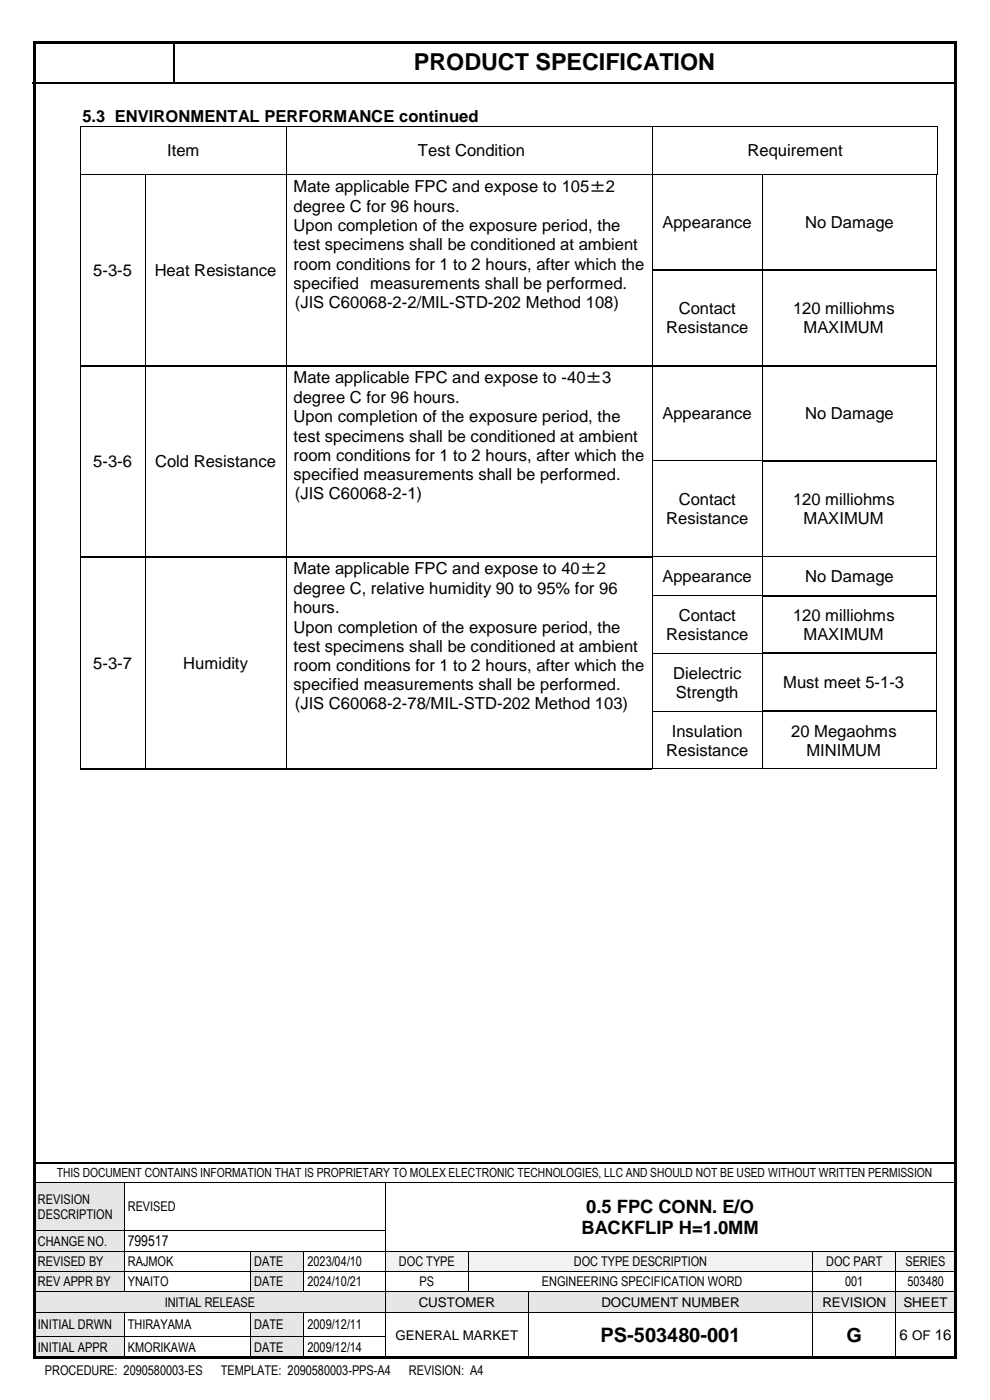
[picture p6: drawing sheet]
<svg xmlns="http://www.w3.org/2000/svg" width="210mm" height="297mm" viewBox="0 0 210 297" stroke-linecap="round" stroke-linejoin="round" font-family="sans-serif">
<defs><g id="words">
<text font-size="5" x="87.8" y="14.9">PRODUCT SPECIFICATION</text>
<g font-size="4.2">
<text x="127.4" y="284.7">PS-503480-001</text>
<text x="179.6" y="284.7">G</text>
</g>
<g font-size="3.9">
<text x="124.4" y="257.3">0.5 FPC CONN. E/O</text>
<text x="123.3" y="261.7">BACKFLIP H=1.0MM</text>
</g>
<g font-size="3.5">
<text x="17.5" y="25.9">5.3 ENVIRONMENTAL PERFORMANCE continued</text>
<text x="35.5" y="33.2">Item</text>
<text x="88.7" y="33.2">Test Condition</text>
<text x="158.6" y="33.2">Requirement</text>
<text x="62.3" y="40.7">Mate applicable FPC and expose to 105±2</text>
<text x="62.3" y="45">degree C for 96 hours.</text>
<text x="62.3" y="49.1">Upon completion of the exposure period, the</text>
<text x="62.3" y="53.1">test specimens shall be conditioned at ambient</text>
<text x="140.5" y="48.4">Appearance</text>
<text x="170.8" y="48.4">No Damage</text>
<text x="19.8" y="58.6">5-3-5</text>
<text x="32.8" y="58.6">Heat Resistance</text>
<text x="62.3" y="57.2">room conditions for 1 to 2 hours, after which the</text>
<text x="62.3" y="61.3">specified measurements shall be performed.</text>
<text x="62.5" y="65.3">(JIS C60068-2-2/MIL-STD-202 Method 108)</text>
<text x="141.3" y="70.7">Resistance</text>
<text x="144" y="66.6">Contact</text>
<text x="168.2" y="66.6">120 milliohms</text>
<text x="170.5" y="70.7">MAXIMUM</text>
<text x="62.3" y="81.2">Mate applicable FPC and expose to -40±3</text>
<text x="62.3" y="85.6">degree C for 96 hours.</text>
<text x="62.3" y="89.6">Upon completion of the exposure period, the</text>
<text x="140.5" y="88.9">Appearance</text>
<text x="170.8" y="88.9">No Damage</text>
<text x="62.3" y="93.7">test specimens shall be conditioned at ambient</text>
<text x="19.8" y="99.1">5-3-6</text>
<text x="32.9" y="99.1">Cold Resistance</text>
<text x="62.3" y="97.7">room conditions for 1 to 2 hours, after which the</text>
<text x="62.3" y="101.8">specified measurements shall be performed.</text>
<text x="62.5" y="105.9">(JIS C60068-2-1)</text>
<text x="144" y="107.2">Contact</text>
<text x="168.2" y="107.2">120 milliohms</text>
<text x="141.3" y="111.3">Resistance</text>
<text x="170.5" y="111.3">MAXIMUM</text>
<text x="62.3" y="121.8">Mate applicable FPC and expose to 40±2</text>
<text x="140.5" y="123.5">Appearance</text>
<text x="170.8" y="123.5">No Damage</text>
<text x="62.3" y="126.1">degree C, relative humidity 90 to 95% for 96</text>
<text x="62.3" y="130.2">hours.</text>
<text x="144" y="131.8">Contact</text>
<text x="168.2" y="131.8">120 milliohms</text>
<text x="62.3" y="134.2">Upon completion of the exposure period, the</text>
<text x="141.3" y="135.8">Resistance</text>
<text x="170.5" y="135.8">MAXIMUM</text>
<text x="19.8" y="141.9">5-3-7</text>
<text x="38.9" y="141.9">Humidity</text>
<text x="62.3" y="138.3">test specimens shall be conditioned at ambient</text>
<text x="62.3" y="142.3">room conditions for 1 to 2 hours, after which the</text>
<text x="142.8" y="144">Dielectric</text>
<text x="62.3" y="146.4">specified measurements shall be performed.</text>
<text x="143.4" y="148.1">Strength</text>
<text x="166.2" y="146">Must meet 5-1-3</text>
<text x="62.5" y="150.4">(JIS C60068-2-78/MIL-STD-202 Method 103)</text>
<text x="141.3" y="160.3">Resistance</text>
<text x="142.5" y="156.3">Insulation</text>
<text x="167.8" y="156.3">20 Megaohms</text>
<text x="171.1" y="160.3">MINIMUM</text>
</g>
<g font-size="3.2">
<text x="27.1" y="264.4">799517</text>
<text x="190.8" y="284.4">6 OF 16</text>
</g>
<g font-size="2.8">
<text x="8" y="255.3">REVISION</text>
<text x="27.1" y="257">REVISED</text>
<text x="8" y="258.6">DESCRIPTION</text>
<text x="8" y="264.2">CHANGE NO.</text>
<text x="8" y="268.6">REVISED BY</text>
<text x="27.1" y="268.6">RAJMOK</text>
<text x="53.9" y="268.6">DATE</text>
<text x="65.2" y="268.6">2023/04/10</text>
<text x="84.6" y="268.6">DOC TYPE</text>
<text x="121.7" y="268.6">DOC TYPE DESCRIPTION</text>
<text x="175.3" y="268.6">DOC PART</text>
<text x="192.1" y="268.6">SERIES</text>
<text x="8" y="272.9">REV APPR BY</text>
<text x="27.1" y="272.9">YNAITO</text>
<text x="53.9" y="272.9">DATE</text>
<text x="65.2" y="272.9">2024/10/21</text>
<text x="89" y="272.9">PS</text>
<text x="114.9" y="272.9">ENGINEERING SPECIFICATION WORD</text>
<text x="179.3" y="272.9">001</text>
<text x="192.5" y="272.9">503480</text>
<text x="8" y="281.9">INITIAL DRWN</text>
<text x="27.1" y="281.9">THIRAYAMA</text>
<text x="34.9" y="277.2">INITIAL RELEASE</text>
<text x="53.9" y="281.9">DATE</text>
<text x="65.2" y="281.9">2009/12/11</text>
<text x="88.8" y="277.2">CUSTOMER</text>
<text x="127.6" y="277.2">DOCUMENT NUMBER</text>
<text x="174.4" y="277.2">REVISION</text>
<text x="191.6" y="277.2">SHEET</text>
<text x="8" y="286.7">INITIAL APPR</text>
<text x="27.1" y="286.7">KMORIKAWA</text>
<text x="53.9" y="286.7">DATE</text>
<text x="65.2" y="286.7">2009/12/14</text>
<text x="83.9" y="284.2">GENERAL MARKET</text>
<text x="9.5" y="291.8">PROCEDURE: 2090580003-ES</text>
<text x="46.8" y="291.8">TEMPLATE: 2090580003-PPS-A4</text>
<text x="86.8" y="291.8">REVISION: A4</text>
</g>
<text font-size="2.7" x="12" y="249.8">THIS DOCUMENT CONTAINS INFORMATION THAT IS PROPRIETARY TO MOLEX ELECTRONIC TECHNOLOGIES, LLC AND SHOULD NOT BE USED WITHOUT WRITTEN PERMISSION</text>
</g></defs>
<g fill="#000">
<path d="M36.7 8.9h.3v.2h-.3z" fill-rule="evenodd"/>
<path d="M36.7 17.4h.3v.3h-.3z" fill-rule="evenodd"/>
</g>
<path d="M6.9 17.6h29.8M36.9 9.1v8.3M37 17.6h165.8M7.3 246.7h195.3" fill="none" stroke="#000" stroke-width=".34"/>
<g fill="#e6e6e6">
<path d="M7.3 251h19v10h-19z" fill-rule="evenodd"/>
<path d="M8 252.8h17.6v3.2h-17.6z" fill-rule="evenodd"/>
<path d="M8 256h17.6v3.2h-17.6z" fill-rule="evenodd"/>
</g>
<path d="M7.3 250.9h19M26.4 251v10M26.5 250.9h55.2M81.8 251v10M81.9 250.9h120.7" fill="none" stroke="#000" stroke-width=".21"/>
<g fill="#000">
<path d="M26.3 250.9h.2v.1h-.2z" fill-rule="evenodd"/>
<path d="M81.7 250.9h.2v.1h-.2z" fill-rule="evenodd"/>
</g>
<g fill="#e6e6e6">
<path d="M7.3 261.2h19v4.1h-19z" fill-rule="evenodd"/>
<path d="M8 261.7h17.6v3.2h-17.6z" fill-rule="evenodd"/>
</g>
<path d="M7.3 261.1h19M26.4 261.2v4.1M26.5 261.1h55.2M81.8 261.2v4.1" fill="none" stroke="#000" stroke-width=".21"/>
<g fill="#000">
<path d="M26.3 261h.2v.2h-.2z" fill-rule="evenodd"/>
<path d="M81.7 261h.2v.2h-.2z" fill-rule="evenodd"/>
</g>
<g fill="#e6e6e6">
<path d="M7.3 265.5h19v4.2h-19z" fill-rule="evenodd"/>
<path d="M8 266h17.6v3.2h-17.6z" fill-rule="evenodd"/>
</g>
<g fill="#fff">
<path d="M26.5 265.5h26.6v4.2h-26.6z" fill-rule="evenodd"/>
<path d="M27.1 266h25.3v3.2h-25.3z" fill-rule="evenodd"/>
</g>
<g fill="#e6e6e6">
<path d="M53.3 265.5h11.1v4.2h-11.1z" fill-rule="evenodd"/>
<path d="M53.9 266h9.8v3.2h-9.8z" fill-rule="evenodd"/>
</g>
<g fill="#f2f2f2">
<path d="M81.8 265.5h17.5v4.2h-17.5z" fill-rule="evenodd"/>
<path d="M82.5 266h16.2v3.2h-16.2z" fill-rule="evenodd"/>
<path d="M99.5 265.5h72.8v4.2h-72.8z" fill-rule="evenodd"/>
<path d="M100.1 266h71.6v3.2h-71.6z" fill-rule="evenodd"/>
<path d="M172.5 265.5h17.5v4.2h-17.5z" fill-rule="evenodd"/>
<path d="M173.2 266h16.1v3.2h-16.1z" fill-rule="evenodd"/>
<path d="M190.2 265.5h12.4v4.2h-12.4z" fill-rule="evenodd"/>
<path d="M190.8 266h11v3.2h-11z" fill-rule="evenodd"/>
</g>
<g fill="none" stroke="#000" stroke-width=".21">
<path d="M7.3 265.4h19M26.4 265.5v4.2M26.5 265.4h26.6M53.2 265.5v4.2M53.3 265.4h11.1M64.5 265.5v4.2M64.6 265.4h17.1M81.8 265.5v4.2M81.9 265.4h17.4M99.4 265.5v4.2M99.5 265.4h72.9M172.5 265.5v4.2"/>
<path d="M172.5 265.4h17.5M190.1 265.5v4.2M190.2 265.4h12.5"/>
</g>
<g fill="#000">
<path d="M26.3 265.3h.2v.2h-.2z" fill-rule="evenodd"/>
<path d="M53.1 265.3h.2v.2h-.2z" fill-rule="evenodd"/>
<path d="M64.4 265.3h.2v.2h-.2z" fill-rule="evenodd"/>
<path d="M81.7 265.3h.2v.2h-.2z" fill-rule="evenodd"/>
<path d="M99.3 265.3h.2v.2h-.2z" fill-rule="evenodd"/>
<path d="M172.4 265.3h.1v.2h-.1z" fill-rule="evenodd"/>
<path d="M190 265.3h.2v.2h-.2z" fill-rule="evenodd"/>
</g>
<g fill="#e6e6e6">
<path d="M7.3 269.8h19v4.2h-19z" fill-rule="evenodd"/>
<path d="M8 270.3h17.6v3.2h-17.6z" fill-rule="evenodd"/>
</g>
<g fill="#fff">
<path d="M26.5 269.8h26.6v4.2h-26.6z" fill-rule="evenodd"/>
<path d="M27.1 270.3h25.3v3.2h-25.3z" fill-rule="evenodd"/>
</g>
<g fill="#e6e6e6">
<path d="M53.3 269.8h11.1v4.2h-11.1z" fill-rule="evenodd"/>
<path d="M53.9 270.3h9.8v3.2h-9.8z" fill-rule="evenodd"/>
</g>
<g fill="#fff">
<path d="M64.6 269.8h17.1v4.2h-17.1z" fill-rule="evenodd"/>
<path d="M65.2 270.3h15.8v3.2h-15.8z" fill-rule="evenodd"/>
</g>
<g fill="none" stroke="#000" stroke-width=".21">
<path d="M7.3 269.7h19M26.4 269.8v4.2M26.5 269.7h26.6M53.2 269.8v4.2M53.3 269.7h11.1M64.5 269.8v4.2M64.6 269.7h17.1M81.8 269.8v4.2M81.9 269.7h17.4M99.4 269.8v4.2M99.5 269.7h72.9M172.5 269.8v4.2"/>
<path d="M172.5 269.7h17.5M190.1 269.8v4.2M190.2 269.7h12.5"/>
</g>
<g fill="#000">
<path d="M26.3 269.7h.2v.1h-.2z" fill-rule="evenodd"/>
<path d="M53.1 269.7h.2v.1h-.2z" fill-rule="evenodd"/>
<path d="M64.4 269.7h.2v.1h-.2z" fill-rule="evenodd"/>
<path d="M81.7 269.7h.2v.1h-.2z" fill-rule="evenodd"/>
<path d="M99.3 269.7h.2v.1h-.2z" fill-rule="evenodd"/>
<path d="M172.4 269.7h.1v.1h-.1z" fill-rule="evenodd"/>
<path d="M190 269.7h.2v.1h-.2z" fill-rule="evenodd"/>
</g>
<g fill="#e6e6e6">
<path d="M7.3 274.1h74.4v4.2h-74.4z" fill-rule="evenodd"/>
<path d="M8 274.6h73v3.2h-73z" fill-rule="evenodd"/>
<path d="M81.8 274.1h30.2v4.2h-30.2z" fill-rule="evenodd"/>
<path d="M82.5 274.6h28.9v3.3h-28.9z" fill-rule="evenodd"/>
<path d="M112.2 274.1h60.1v4.2h-60.1z" fill-rule="evenodd"/>
<path d="M112.8 274.6h58.9v3.3h-58.9z" fill-rule="evenodd"/>
<path d="M172.5 274.1h17.5v4.2h-17.5z" fill-rule="evenodd"/>
<path d="M173.2 274.6h16.1v3.3h-16.1z" fill-rule="evenodd"/>
<path d="M190.2 274.1h12.4v4.2h-12.4z" fill-rule="evenodd"/>
<path d="M190.8 274.6h11v3.3h-11z" fill-rule="evenodd"/>
</g>
<g fill="none" stroke="#000" stroke-width=".21">
<path d="M7.3 274.1h19M26.5 274.1h26.6M53.3 274.1h11.1M64.6 274.1h17.1M81.8 274.1v4.2M81.9 274.1h17.4M99.5 274.1h12.5M112.1 274.1v4.2M112.2 274.1h60.2M172.5 274.1v4.2M172.5 274.1h17.5M190.1 274.1v4.2"/>
<path d="M190.2 274.1h12.5"/>
</g>
<g fill="#000">
<path d="M26.3 274h.2v.1h-.2z" fill-rule="evenodd"/>
<path d="M53.1 274h.2v.1h-.2z" fill-rule="evenodd"/>
<path d="M64.4 274h.2v.1h-.2z" fill-rule="evenodd"/>
<path d="M81.7 274h.2v.1h-.2z" fill-rule="evenodd"/>
<path d="M99.3 274h.2v.1h-.2z" fill-rule="evenodd"/>
<path d="M112 274h.2v.1h-.2z" fill-rule="evenodd"/>
<path d="M172.4 274h.1v.1h-.1z" fill-rule="evenodd"/>
<path d="M190 274h.2v.1h-.2z" fill-rule="evenodd"/>
</g>
<g fill="#e6e6e6">
<path d="M7.3 278.5h19v4.9h-19z" fill-rule="evenodd"/>
<path d="M8 279.3h17.6v3.2h-17.6z" fill-rule="evenodd"/>
<path d="M53.3 278.5h11.1v4.9h-11.1z" fill-rule="evenodd"/>
<path d="M53.9 279.3h9.8v3.2h-9.8z" fill-rule="evenodd"/>
</g>
<g fill="#fff">
<path d="M112.2 278.5h60.1v9.5h-60.1z" fill-rule="evenodd"/>
<path d="M112.8 280.8h58.9v4.9h-58.9z" fill-rule="evenodd"/>
<path d="M172.5 278.5h17.5v9.5h-17.5z" fill-rule="evenodd"/>
<path d="M173.2 280.8h16.1v4.9h-16.1z" fill-rule="evenodd"/>
<path d="M190.2 278.5h12.4v9.5h-12.4z" fill-rule="evenodd"/>
<path d="M190.8 281.4h11v3.6h-11z" fill-rule="evenodd"/>
</g>
<g fill="none" stroke="#000" stroke-width=".21">
<path d="M7.3 278.4h19M26.4 278.5v4.9M26.5 278.4h26.6M53.2 278.5v4.9M53.3 278.4h11.1M64.5 278.5v4.9M64.6 278.4h17.1M81.8 278.5v4.9M81.9 278.4h30.1M112.1 278.5v4.9M112.2 278.4h60.2M172.5 278.5v4.9"/>
<path d="M172.5 278.4h17.5M190.1 278.5v4.9M190.2 278.4h12.5"/>
</g>
<g fill="#000">
<path d="M26.3 278.3h.2v.2h-.2z" fill-rule="evenodd"/>
<path d="M53.1 278.3h.2v.2h-.2z" fill-rule="evenodd"/>
<path d="M64.4 278.3h.2v.2h-.2z" fill-rule="evenodd"/>
<path d="M81.7 278.3h.2v.2h-.2z" fill-rule="evenodd"/>
<path d="M112 278.3h.2v.2h-.2z" fill-rule="evenodd"/>
<path d="M172.4 278.3h.1v.2h-.1z" fill-rule="evenodd"/>
<path d="M190 278.3h.2v.2h-.2z" fill-rule="evenodd"/>
</g>
<g fill="#e6e6e6">
<path d="M7.3 283.5h19v4.5h-19z" fill-rule="evenodd"/>
<path d="M8 284.1h17.6v3.3h-17.6z" fill-rule="evenodd"/>
<path d="M53.3 283.5h11.1v4.5h-11.1z" fill-rule="evenodd"/>
<path d="M53.9 284.1h9.8v3.3h-9.8z" fill-rule="evenodd"/>
</g>
<g fill="none" stroke="#000" stroke-width=".21">
<path d="M17 26.8v10.2M17 37.1v20.1M17.1 26.8h43.6M17.1 37h13.6M30.8 37.1v20.1M30.9 37h29.8M60.8 26.8v10.2M60.8 37.1v20.1M60.8 26.8h77.5M60.8 37h77.5M138.4 26.8v10.2M138.4 37.1v20.1"/>
<path d="M138.5 26.8h60.3M138.5 37h23.1M161.7 37.1v20.1M161.8 37h36.9M198.7 37.1v20.1M198.9 26.8v10.2M17 57.4v20M30.8 57.4v20M60.8 57.4v20M138.4 57.4v20M161.7 57.4v20M198.7 57.4v20"/>
<path d="M17 77.7v20M30.8 77.7v20M60.8 77.7v20M138.4 77.7v20M161.7 77.7v20M198.7 77.7v20M17 97.9v20.1M30.8 97.9v20.1M60.8 97.9v20.1M138.4 97.9v20.1M138.5 97.8h23.1M161.7 97.9v20.1"/>
<path d="M198.7 97.9v20.1M17 118.2v8.1M30.8 118.2v8.1M60.8 118.2v8.1M138.4 118.2v8.1M138.5 118h23.1M161.7 118.2v8.1M161.8 118h36.9M198.7 118.2v8.1M17 126.5v12M17 138.7v12.1M30.8 126.5v12"/>
<path d="M30.8 138.7v12.1M60.8 126.5v12M60.8 138.7v12.1M138.4 126.5v12M138.4 138.7v12.1M138.5 126.3h23.1M138.5 138.6h23.1M161.7 126.5v12M161.7 138.7v12.1M198.7 126.5v12M198.7 138.7v12.1M17 151v12.1"/>
<path d="M30.8 151v12.1M60.8 151v12.1M138.4 151v12.1M138.5 150.9h23.1M161.7 151v12.1M198.7 151v12.1M138.5 163.1h23.1M161.8 163.1h36.9M7.3 283.5h19M26.4 283.5v4.5M26.5 283.5h26.6M53.2 283.5v4.5"/>
<path d="M53.3 283.5h11.1M64.5 283.5v4.5M64.6 283.5h17.1M81.8 283.5v4.5M112.1 283.5v4.5M172.5 283.5v4.5M190.1 283.5v4.5"/>
</g>
<g fill="#000">
<path d="M7 8.8h.5v.5h-.5z" fill-rule="evenodd"/>
<path d="M7 8.8h.5v.5h-.5z" fill-rule="evenodd"/>
<path d="M7.5 8.8h195v.5h-195z" fill-rule="evenodd"/>
<path d="M202.5 8.8h.5v.5h-.5z" fill-rule="evenodd"/>
<path d="M202.5 8.8h.5v.5h-.5z" fill-rule="evenodd"/>
<path d="M16.9 26.7h.2v.1h-.2z" fill-rule="evenodd"/>
<path d="M16.9 26.7h.2v.1h-.2z" fill-rule="evenodd"/>
<path d="M16.9 37h.2v.1h-.2z" fill-rule="evenodd"/>
<path d="M30.7 37h.2v.1h-.2z" fill-rule="evenodd"/>
<path d="M60.7 26.7h.1v.1h-.1z" fill-rule="evenodd"/>
<path d="M60.7 37h.1v.1h-.1z" fill-rule="evenodd"/>
<path d="M138.3 26.7h.2v.1h-.2z" fill-rule="evenodd"/>
<path d="M138.3 37h.2v.1h-.2z" fill-rule="evenodd"/>
<path d="M161.6 37h.2v.1h-.2z" fill-rule="evenodd"/>
<path d="M198.7 37h.1v.1h-.1z" fill-rule="evenodd"/>
<path d="M198.8 26.7h.2v.1h-.2z" fill-rule="evenodd"/>
<path d="M198.8 26.7h.2v.1h-.2z" fill-rule="evenodd"/>
<path d="M198.8 37h.2v.1h-.2z" fill-rule="evenodd"/>
<path d="M198.8 37h.2v.1h-.2z" fill-rule="evenodd"/>
<path d="M16.9 57.2h.2v.2h-.2z" fill-rule="evenodd"/>
<path d="M30.7 57.2h.2v.2h-.2z" fill-rule="evenodd"/>
<path d="M60.7 57.2h.1v.2h-.1z" fill-rule="evenodd"/>
<path d="M138.3 57.2h.2v.2h-.2z" fill-rule="evenodd"/>
<path d="M161.6 57.2h.3v.2h-.3z" fill-rule="evenodd"/>
<path d="M198.7 57.2h.1v.2h-.1z" fill-rule="evenodd"/>
<path d="M16.9 77.4h.2v.3h-.2z" fill-rule="evenodd"/>
<path d="M30.7 77.4h.3v.3h-.3z" fill-rule="evenodd"/>
<path d="M60.7 77.4h.2v.3h-.2z" fill-rule="evenodd"/>
<path d="M138.3 77.4h.2v.3h-.2z" fill-rule="evenodd"/>
<path d="M161.6 77.4h.3v.3h-.3z" fill-rule="evenodd"/>
<path d="M198.7 77.4h.1v.3h-.1z" fill-rule="evenodd"/>
<path d="M16.9 97.7h.2v.2h-.2z" fill-rule="evenodd"/>
<path d="M30.7 97.7h.2v.2h-.2z" fill-rule="evenodd"/>
<path d="M60.7 97.7h.1v.2h-.1z" fill-rule="evenodd"/>
<path d="M138.3 97.7h.2v.2h-.2z" fill-rule="evenodd"/>
<path d="M161.6 97.7h.2v.2h-.2z" fill-rule="evenodd"/>
<path d="M198.7 97.7h.1v.2h-.1z" fill-rule="evenodd"/>
<path d="M16.9 118h.2v.2h-.2z" fill-rule="evenodd"/>
<path d="M30.7 118h.3v.2h-.3z" fill-rule="evenodd"/>
<path d="M60.7 118h.2v.2h-.2z" fill-rule="evenodd"/>
<path d="M138.3 118h.2v.2h-.2z" fill-rule="evenodd"/>
<path d="M161.6 118h.2v.2h-.2z" fill-rule="evenodd"/>
<path d="M198.7 118h.1v.2h-.1z" fill-rule="evenodd"/>
<path d="M16.9 126.3h.2v.2h-.2z" fill-rule="evenodd"/>
<path d="M16.9 138.5h.2v.2h-.2z" fill-rule="evenodd"/>
<path d="M30.7 126.3h.2v.2h-.2z" fill-rule="evenodd"/>
<path d="M30.7 138.5h.2v.2h-.2z" fill-rule="evenodd"/>
<path d="M60.7 126.3h.1v.2h-.1z" fill-rule="evenodd"/>
<path d="M60.7 138.5h.1v.2h-.1z" fill-rule="evenodd"/>
<path d="M138.3 126.3h.2v.2h-.2z" fill-rule="evenodd"/>
<path d="M138.3 138.5h.2v.2h-.2z" fill-rule="evenodd"/>
<path d="M161.6 126.3h.2v.2h-.2z" fill-rule="evenodd"/>
<path d="M161.6 138.5h.2v.2h-.2z" fill-rule="evenodd"/>
<path d="M198.7 126.3h.1v.2h-.1z" fill-rule="evenodd"/>
<path d="M198.7 138.5h.1v.2h-.1z" fill-rule="evenodd"/>
<path d="M16.9 150.8h.2v.2h-.2z" fill-rule="evenodd"/>
<path d="M30.7 150.8h.2v.2h-.2z" fill-rule="evenodd"/>
<path d="M60.7 150.8h.1v.2h-.1z" fill-rule="evenodd"/>
<path d="M138.3 150.8h.2v.2h-.2z" fill-rule="evenodd"/>
<path d="M161.6 150.8h.2v.2h-.2z" fill-rule="evenodd"/>
<path d="M198.7 150.8h.1v.2h-.1z" fill-rule="evenodd"/>
<path d="M30.7 163.1h.3v.2h-.3z" fill-rule="evenodd"/>
<path d="M60.7 163.1h.2v.2h-.2z" fill-rule="evenodd"/>
<path d="M138.3 163.1h.2v.1h-.2z" fill-rule="evenodd"/>
<path d="M138.3 163.1h.2v.1h-.2z" fill-rule="evenodd"/>
<path d="M161.6 163.1h.2v.1h-.2z" fill-rule="evenodd"/>
<path d="M198.7 163.1h.1v.1h-.1z" fill-rule="evenodd"/>
<path d="M198.7 163.1h.1v.1h-.1z" fill-rule="evenodd"/>
<path d="M7 9.3h.5v278.4h-.5z" fill-rule="evenodd"/>
<path d="M7 287.7h.5v.5h-.5z" fill-rule="evenodd"/>
<path d="M7 287.7h.5v.5h-.5z" fill-rule="evenodd"/>
<path d="M7.5 287.7h195v.5h-195z" fill-rule="evenodd"/>
<path d="M26.3 283.4h.2v.1h-.2z" fill-rule="evenodd"/>
<path d="M53.1 283.4h.2v.1h-.2z" fill-rule="evenodd"/>
<path d="M64.4 283.4h.2v.1h-.2z" fill-rule="evenodd"/>
<path d="M81.7 283.4h.2v.1h-.2z" fill-rule="evenodd"/>
<path d="M112 283.4h.2v.1h-.2z" fill-rule="evenodd"/>
<path d="M172.4 283.4h.1v.1h-.1z" fill-rule="evenodd"/>
<path d="M190 283.4h.2v.1h-.2z" fill-rule="evenodd"/>
<path d="M202.5 9.3h.5v278.4h-.5z" fill-rule="evenodd"/>
<path d="M202.5 287.7h.5v.5h-.5z" fill-rule="evenodd"/>
<path d="M202.5 287.7h.5v.5h-.5z" fill-rule="evenodd"/>
</g>
<g fill="none" stroke="#000" stroke-width=".25">
<path d="M138.5 57.3h23.1M161.9 57.3h36.8M17.1 77.6h13.6M31 77.6h29.7M60.9 77.6h77.4M138.5 77.6h23.1M161.9 77.6h36.8M161.8 97.8h36.9M17.1 118.1h13.6M31 118.1h29.7M60.9 118.1h77.4M161.8 126.4h36.9"/>
<path d="M161.8 138.6h36.9M161.8 150.9h36.9M16.9 163.2h13.8M31 163.2h29.7M60.9 163.2h77.4"/>
</g>
<use href="#words"/>
</svg>
